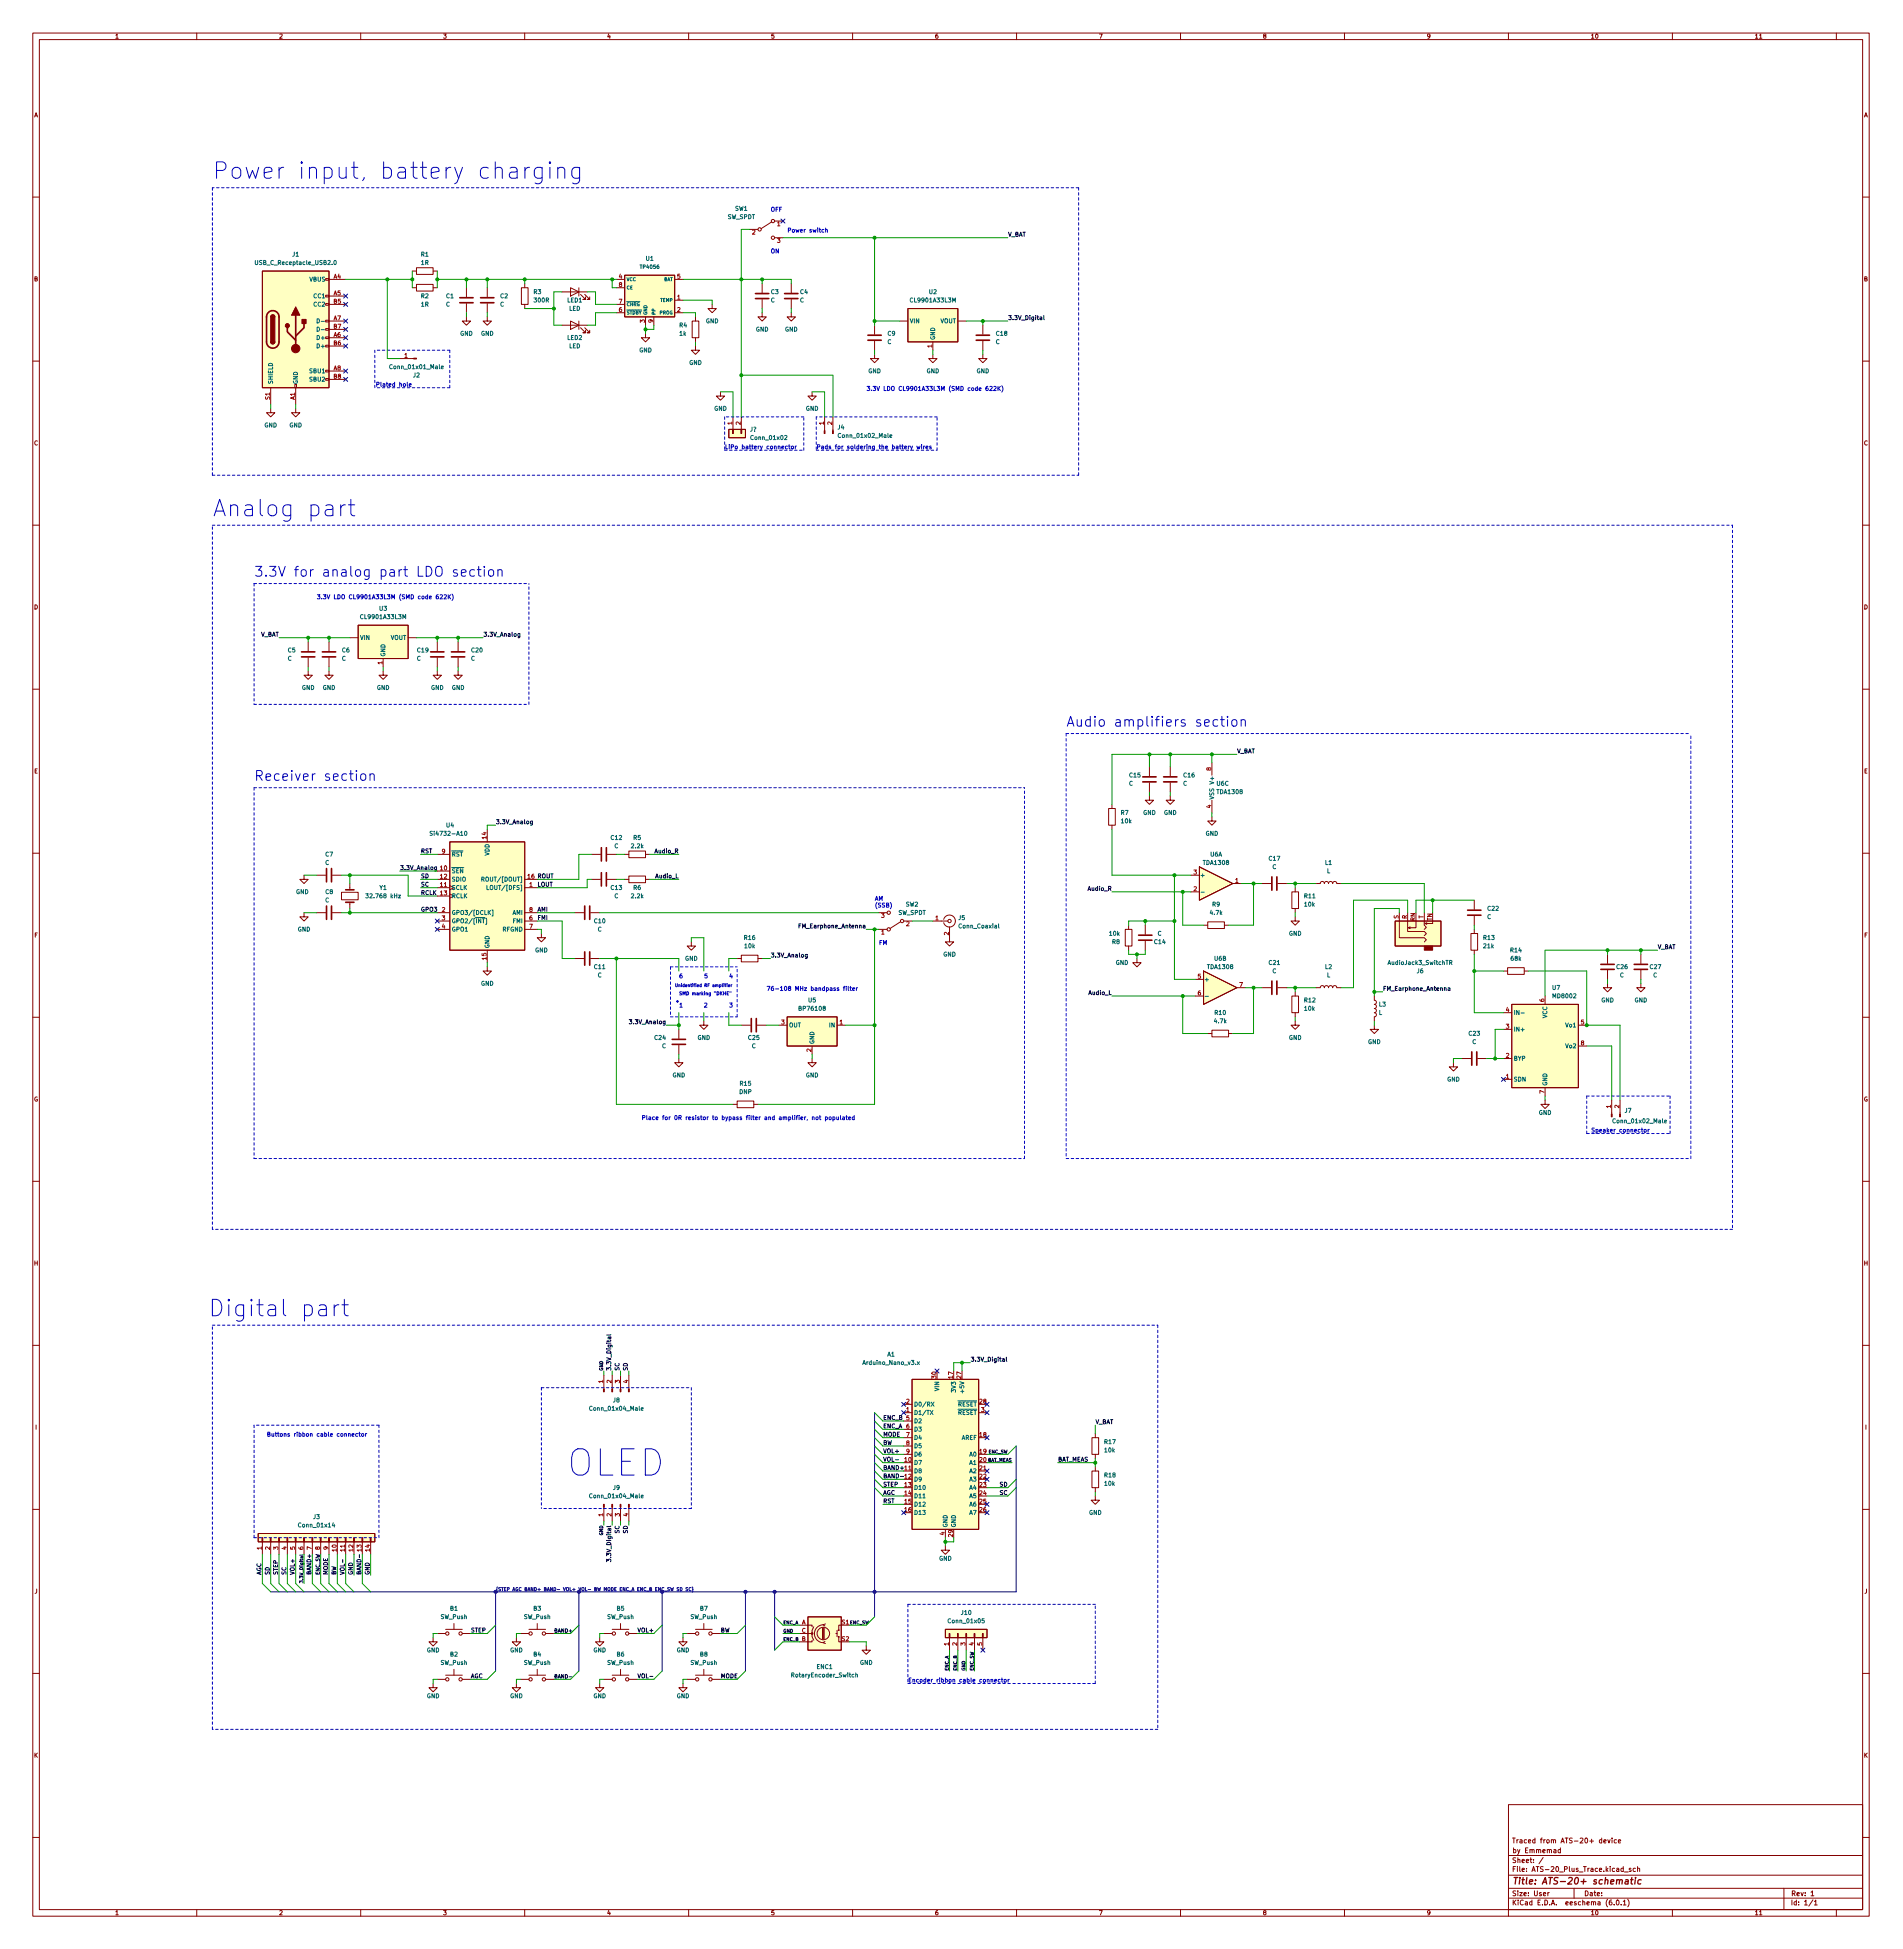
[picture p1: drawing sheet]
<svg xmlns="http://www.w3.org/2000/svg" width="580mm" height="594mm" viewBox="0 0 580 594" stroke-linecap="round" stroke-linejoin="round" font-family="sans-serif">
<defs><g id="words">
<text font-size="11.1" fill="#0000c2" x="172.7" y="450">OLED</text>
<g font-size="7" fill="#0000c2">
<text x="64.8" y="54.6">Power input, battery charging</text>
<text x="64.8" y="157.4">Analog part</text>
<text x="63.5" y="401.3">Digital part</text>
</g>
<g font-size="4.2" fill="#0000c2">
<text x="77.5" y="175.8">3.3V for analog part LDO section</text>
<text x="325.1" y="221.5">Audio amplifiers section</text>
<text x="77.5" y="238">Receiver section</text>
</g>
<text font-size="2.8" fill="#840000" x="461" y="574.4">Title: ATS-20+ schematic</text>
<g font-size="2.1" fill="#840000">
<text x="461" y="561.8">Traced from ATS-20+ device</text>
<text x="461" y="567.8">Sheet: /</text>
<text x="461" y="564.8">by Emmemad</text>
<text x="461" y="570.5">File: ATS-20_Plus_Trace.kicad_sch</text>
<text x="461" y="580.7">KiCad E.D.A. eeschema (6.0.1)</text>
<text x="461" y="577.9">Size: User</text>
<text x="483" y="577.9">Date:</text>
<text x="546" y="577.9">Rev: 1</text>
<text x="546" y="580.7">Id: 1/1</text>
</g>
<g font-size="1.8" fill="#840000">
<text x="35" y="11.7">1</text>
<text x="85" y="11.7">2</text>
<text x="135" y="11.7">3</text>
<text x="185" y="11.7">4</text>
<text x="235" y="11.7">5</text>
<text x="285" y="11.7">6</text>
<text x="335" y="11.7">7</text>
<text x="385" y="11.7">8</text>
<text x="435" y="11.7">9</text>
<text x="485" y="11.7">10</text>
<text x="535" y="11.7">11</text>
<text x="10.3" y="35.7">A</text>
<text x="568.4" y="35.7">A</text>
<text x="10.3" y="85.7">B</text>
<text x="568.4" y="85.7">B</text>
<text x="10.3" y="135.7">C</text>
<text x="568.4" y="135.7">C</text>
<text x="10.3" y="185.7">D</text>
<text x="568.4" y="185.7">D</text>
<text x="10.4" y="235.7">E</text>
<text x="568.4" y="235.7">E</text>
<text x="10.4" y="285.7">F</text>
<text x="568.5" y="285.7">F</text>
<text x="10.3" y="335.7">G</text>
<text x="568.3" y="335.7">G</text>
<text x="10.3" y="385.7">H</text>
<text x="568.4" y="385.7">H</text>
<text x="10.7" y="435.7">I</text>
<text x="568.8" y="435.7">I</text>
<text x="10.5" y="485.7">J</text>
<text x="568.5" y="485.7">J</text>
<text x="10.3" y="535.7">K</text>
<text x="568.4" y="535.7">K</text>
<text x="35" y="583.7">1</text>
<text x="85" y="583.7">2</text>
<text x="135" y="583.7">3</text>
<text x="185" y="583.7">4</text>
<text x="235" y="583.7">5</text>
<text x="285" y="583.7">6</text>
<text x="335" y="583.7">7</text>
<text x="385" y="583.7">8</text>
<text x="435" y="583.7">9</text>
<text x="485" y="583.7">10</text>
<text x="535" y="583.7">11</text>
</g>
<g font-size="1.8" fill="#006464">
<text x="224.1" y="64.2">SW1</text>
<text x="221.8" y="66.7">SW_SPDT</text>
<text x="78.4" y="80.7">USB_C_Receptacle_USB2.0</text>
<text x="89.2" y="78.2">J1</text>
<text x="128.4" y="78.2">R1</text>
<text x="128.4" y="80.7">1R</text>
<text x="197" y="79.4">U1</text>
<text x="94.4" y="85.8">VBUS</text>
<text x="162.7" y="89.6">R3</text>
<text x="235.1" y="89.6">C3</text>
<text x="244" y="89.6">C4</text>
<text x="283.3" y="89.6">U2</text>
<text x="95.8" y="90.9">CC1</text>
<text x="95.8" y="93.4">CC2</text>
<text x="128.4" y="90.9">R2</text>
<text x="128.4" y="93.4">1R</text>
<text x="136" y="93.4">C</text>
<text x="136.1" y="90.9">C1</text>
<text x="152.5" y="93.4">C</text>
<text x="152.6" y="90.9">C2</text>
<text x="163" y="92.1">300R</text>
<text x="173" y="92.1">LED1</text>
<text x="173.5" y="94.7">LED</text>
<text x="235" y="92.1">C</text>
<text x="243.9" y="92.1">C</text>
<text x="277.9" y="92.1">CL9901A33L3M</text>
<text x="207.2" y="99.8">R4</text>
<text x="215.2" y="98.5">GND</text>
<text x="230.4" y="101">GND</text>
<text x="239.3" y="101">GND</text>
<text x="277.4" y="98.5">VIN</text>
<text x="286.7" y="98.5">VOUT</text>
<text x="97" y="103.6">D+</text>
<text x="97" y="106.1">D+</text>
<text x="140.3" y="102.3">GND</text>
<text x="146.6" y="102.3">GND</text>
<text x="173" y="103.6">LED2</text>
<text x="173.5" y="106.1">LED</text>
<text x="194.9" y="107.4">GND</text>
<text x="207.2" y="102.3">1k</text>
<text x="270.6" y="104.8">C</text>
<text x="270.7" y="102.3">C9</text>
<text x="285.1" y="103.7" transform="rotate(-90 285.1 103.7)">GND</text>
<text x="303.6" y="104.8">C</text>
<text x="303.8" y="102.3">C18</text>
<text x="94.6" y="113.7">SBU1</text>
<text x="119.3" y="112.5">Conn_01x01_Male</text>
<text x="210.1" y="111.2">GND</text>
<text x="264.7" y="113.7">GND</text>
<text x="282.5" y="113.7">GND</text>
<text x="297.8" y="113.7">GND</text>
<text x="83.2" y="117.2" transform="rotate(-90 83.2 117.2)">SHIELD</text>
<text x="90.8" y="117.2" transform="rotate(-90 90.8 117.2)">GND</text>
<text x="94.6" y="116.3">SBU2</text>
<text x="126" y="115">J2</text>
<text x="217.7" y="125.2">GND</text>
<text x="245.7" y="125.2">GND</text>
<text x="80.6" y="130.2">GND</text>
<text x="88.2" y="130.2">GND</text>
<text x="228.7" y="131.5">J?</text>
<text x="255.5" y="130.9">J4</text>
<text x="229.2" y="134.1">Conn_01x02</text>
<text x="256.1" y="133.4">Conn_01x02_Male</text>
<text x="110.3" y="188.7">CL9901A33L3M</text>
<text x="115.7" y="186.1">U3</text>
<text x="109.7" y="195">VIN</text>
<text x="119" y="195">VOUT</text>
<text x="87.7" y="201.4">C</text>
<text x="87.8" y="198.8">C5</text>
<text x="104.2" y="201.4">C</text>
<text x="104.3" y="198.8">C6</text>
<text x="117.5" y="200.2" transform="rotate(-90 117.5 200.2)">GND</text>
<text x="127.1" y="201.4">C</text>
<text x="127.3" y="198.8">C19</text>
<text x="143.6" y="201.4">C</text>
<text x="143.8" y="198.8">C20</text>
<text x="92" y="210.3">GND</text>
<text x="98.4" y="210.3">GND</text>
<text x="114.9" y="210.3">GND</text>
<text x="131.4" y="210.3">GND</text>
<text x="137.7" y="210.3">GND</text>
<text x="344.2" y="239.5">C</text>
<text x="344.5" y="236.9">C15</text>
<text x="360.8" y="239.5">C</text>
<text x="361" y="236.9">C16</text>
<text x="370.2" y="238.6" transform="rotate(-90 370.2 238.6)">V+</text>
<text x="371.1" y="239.5">U6C</text>
<text x="370.2" y="243.8" transform="rotate(-90 370.2 243.8)">VSS</text>
<text x="371.2" y="242">TDA1308</text>
<text x="341.8" y="248.4">R7</text>
<text x="342" y="250.9">10k</text>
<text x="348.6" y="248.4">GND</text>
<text x="354.9" y="248.4">GND</text>
<text x="132" y="254.7">Si4732-A10</text>
<text x="136.1" y="252.2">U4</text>
<text x="186.3" y="256">C12</text>
<text x="193.2" y="256">R5</text>
<text x="367.6" y="254.7">GND</text>
<text x="99.1" y="263.6">C</text>
<text x="99.2" y="261.1">C7</text>
<text x="137.7" y="261.1">~{RST}</text>
<text x="149.2" y="260.9" transform="rotate(-90 149.2 260.9)">VDD</text>
<text x="187.3" y="258.5">C</text>
<text x="192.6" y="258.5">2.2k</text>
<text x="367.1" y="263.6">TDA1308</text>
<text x="369.1" y="261.1">U6A</text>
<text x="387" y="262.3">C17</text>
<text x="404.1" y="263.6">L1</text>
<text x="137.7" y="266.1">~{SEN}</text>
<text x="137.7" y="268.7">SDIO</text>
<text x="147.8" y="268.7">ROUT/[DOUT]</text>
<text x="365.9" y="267.4">+</text>
<text x="388" y="264.9">C</text>
<text x="404.6" y="266.1">L</text>
<text x="90.2" y="272.5">GND</text>
<text x="99.1" y="275">C</text>
<text x="99.2" y="272.5">C8</text>
<text x="112.3" y="273.8">32.768 kHz</text>
<text x="115.8" y="271.2">Y1</text>
<text x="137.7" y="271.2">SCLK</text>
<text x="137.7" y="273.8">RCLK</text>
<text x="149.5" y="271.2">LOUT/[DFS]</text>
<text x="186.3" y="271.2">C13</text>
<text x="187.3" y="273.8">C</text>
<text x="192.6" y="273.8">2.2k</text>
<text x="193.2" y="271.2">R6</text>
<text x="397.8" y="273.8">R11</text>
<text x="137.7" y="278.8">GPO3/[DCLK]</text>
<text x="137.7" y="281.4">GPO2/[~{INT}]</text>
<text x="156.3" y="278.8">AMI</text>
<text x="156.5" y="281.4">FMI</text>
<text x="181.3" y="281.4">C10</text>
<text x="273.9" y="278.8">SW_SPDT</text>
<text x="276.2" y="276.3">SW2</text>
<text x="292.3" y="280.4">J5</text>
<text x="369.1" y="278.8">4.7k</text>
<text x="369.7" y="276.3">R9</text>
<text x="397.8" y="276.3">10k</text>
<text x="453.5" y="280.1">C</text>
<text x="453.7" y="277.6">C22</text>
<text x="90.7" y="283.9">GND</text>
<text x="137.7" y="283.9">GPO1</text>
<text x="153.2" y="283.9">RFGND</text>
<text x="182.2" y="283.9">C</text>
<text x="227" y="286.5">R16</text>
<text x="292.6" y="282.9">Conn_Coaxial</text>
<text x="338.4" y="285.2">10k</text>
<text x="339.2" y="287.7">R8</text>
<text x="352.1" y="287.7">C14</text>
<text x="353" y="285.2">C</text>
<text x="393" y="285.2">GND</text>
<text x="452.4" y="286.5">R13</text>
<text x="149.2" y="289.1" transform="rotate(-90 149.2 289.1)">GND</text>
<text x="163.1" y="290.3">GND</text>
<text x="208.9" y="292.8">GND</text>
<text x="227.1" y="289">10k</text>
<text x="287.6" y="291.5">GND</text>
<text x="370.3" y="292.8">U6B</text>
<text x="452.4" y="289">21k</text>
<text x="460.7" y="290.3">R14</text>
<text x="460.8" y="292.8">68k</text>
<text x="181.3" y="295.3">C11</text>
<text x="182.2" y="297.9">C</text>
<text x="340.2" y="294.1">GND</text>
<text x="367.2" y="299.2">+</text>
<text x="368.3" y="295.3">TDA1308</text>
<text x="387" y="294.1">C21</text>
<text x="388" y="296.6">C</text>
<text x="404.1" y="295.3">L2</text>
<text x="404.6" y="297.9">L</text>
<text x="423.6" y="294.1">AudioJack3_SwitchTR</text>
<text x="432.1" y="296.6">J6</text>
<text x="493" y="295.3">C26</text>
<text x="493.9" y="297.9">C</text>
<text x="503.2" y="295.3">C27</text>
<text x="504.1" y="297.9">C</text>
<text x="146.6" y="300.4">GND</text>
<text x="246.5" y="305.5">U5</text>
<text x="397.8" y="305.5">R12</text>
<text x="473.4" y="301.7">U7</text>
<text x="473.7" y="304.2">MD8002</text>
<text x="488.3" y="305.5">GND</text>
<text x="498.4" y="305.5">GND</text>
<text x="244" y="308">BP76108</text>
<text x="370.4" y="311.9">4.7k</text>
<text x="370.5" y="309.3">R10</text>
<text x="397.8" y="308">10k</text>
<text x="420.4" y="309.3">L</text>
<text x="420.5" y="306.8">L3</text>
<text x="461.5" y="309.3">IN-</text>
<text x="471.8" y="310.4" transform="rotate(-90 471.8 310.4)">VCC</text>
<text x="199.7" y="316.9">C24</text>
<text x="212.7" y="316.9">GND</text>
<text x="228.2" y="316.9">C25</text>
<text x="240.5" y="313.1">OUT</text>
<text x="253" y="313.1">IN</text>
<text x="393" y="316.9">GND</text>
<text x="448" y="315.7">C23</text>
<text x="461.5" y="314.4">IN+</text>
<text x="477.6" y="313.1">Vo1</text>
<text x="201.8" y="319.5">C</text>
<text x="229.2" y="319.5">C</text>
<text x="248.3" y="318.3" transform="rotate(-90 248.3 318.3)">GND</text>
<text x="417.1" y="318.2">GND</text>
<text x="448.9" y="318.2">C</text>
<text x="461.5" y="323.3">BYP</text>
<text x="477.6" y="319.5">Vo2</text>
<text x="205" y="328.4">GND</text>
<text x="245.7" y="328.4">GND</text>
<text x="441.3" y="329.6">GND</text>
<text x="461.5" y="329.6">SDN</text>
<text x="225.5" y="333.4">DNP</text>
<text x="225.7" y="330.9">R15</text>
<text x="471.8" y="331" transform="rotate(-90 471.8 331)">GND</text>
<text x="469.2" y="339.8">GND</text>
<text x="495.5" y="339.2">J7</text>
<text x="492.3" y="342.3">Conn_01x02_Male</text>
<text x="270.6" y="413.5">A1</text>
<text x="263.5" y="416">Arduino_Nano_v3.x</text>
<text x="286.4" y="423.9" transform="rotate(-90 286.4 423.9)">VIN</text>
<text x="291.5" y="424.1" transform="rotate(-90 291.5 424.1)">3V3</text>
<text x="294" y="424.1" transform="rotate(-90 294 424.1)">+5V</text>
<text x="180.3" y="430">Conn_01x04_Male</text>
<text x="187" y="427.4">J8</text>
<text x="278.6" y="431.2">D1/TX</text>
<text x="278.6" y="428.7">D0/RX</text>
<text x="290.7" y="428.7">~{RESET}</text>
<text x="290.7" y="431.2">~{RESET}</text>
<text x="278.6" y="433.8">D2</text>
<text x="278.6" y="436.3">D3</text>
<text x="278.6" y="438.9">D4</text>
<text x="278.6" y="441.4">D5</text>
<text x="278.6" y="443.9">D6</text>
<text x="293.1" y="438.9">AREF</text>
<text x="295.7" y="443.9">A0</text>
<text x="336.9" y="440.1">R17</text>
<text x="336.9" y="442.7">10k</text>
<text x="278.6" y="446.5">D7</text>
<text x="278.6" y="449">D8</text>
<text x="295.7" y="446.5">A1</text>
<text x="295.7" y="449">A2</text>
<text x="187" y="454.1">J9</text>
<text x="278.6" y="451.6">D9</text>
<text x="278.6" y="454.1">D10</text>
<text x="295.7" y="451.6">A3</text>
<text x="295.7" y="454.1">A4</text>
<text x="336.9" y="450.3">R18</text>
<text x="336.9" y="452.8">10k</text>
<text x="180.3" y="456.6">Conn_01x04_Male</text>
<text x="278.6" y="456.6">D11</text>
<text x="278.6" y="459.2">D12</text>
<text x="278.6" y="461.7">D13</text>
<text x="295.7" y="456.6">A5</text>
<text x="295.7" y="459.2">A6</text>
<text x="295.7" y="461.7">A7</text>
<text x="332" y="461.7">GND</text>
<text x="91.3" y="465.5">Conn_01x14</text>
<text x="95.5" y="463">J3</text>
<text x="288.9" y="465.7" transform="rotate(-90 288.9 465.7)">GND</text>
<text x="291.5" y="465.7" transform="rotate(-90 291.5 465.7)">GND</text>
<text x="286.3" y="475.7">GND</text>
<text x="137.3" y="490.9">B1</text>
<text x="162.7" y="490.9">B3</text>
<text x="188.1" y="490.9">B5</text>
<text x="213.5" y="490.9">B7</text>
<text x="134.4" y="493.5">SW_Push</text>
<text x="159.8" y="493.5">SW_Push</text>
<text x="185.2" y="493.5">SW_Push</text>
<text x="210.6" y="493.5">SW_Push</text>
<text x="289.4" y="494.7">Conn_01x05</text>
<text x="293.2" y="492.2">J10</text>
<text x="130.1" y="503.6">GND</text>
<text x="155.5" y="503.6">GND</text>
<text x="180.9" y="503.6">GND</text>
<text x="206.3" y="503.6">GND</text>
<text x="134.4" y="507.4">SW_Push</text>
<text x="137.3" y="504.9">B2</text>
<text x="159.8" y="507.4">SW_Push</text>
<text x="162.7" y="504.9">B4</text>
<text x="185.2" y="507.4">SW_Push</text>
<text x="188.1" y="504.9">B6</text>
<text x="210.6" y="507.4">SW_Push</text>
<text x="213.5" y="504.9">B8</text>
<text x="249.1" y="508.7">ENC1</text>
<text x="262.2" y="507.4">GND</text>
<text x="241.8" y="511.2">RotaryEncoder_Switch</text>
<text x="130.1" y="517.6">GND</text>
<text x="155.5" y="517.6">GND</text>
<text x="180.9" y="517.6">GND</text>
<text x="206.3" y="517.6">GND</text>
</g>
<g font-size="1.8" fill="#0000c2">
<text x="234.9" y="64.5">OFF</text>
<text x="240" y="70.8">Power switch</text>
<text x="234.9" y="77.2">ON</text>
<text x="116.3" y="117.8">Plated hole</text>
<text x="264.2" y="119.1">3.3V LDO CL9901A33L3M (SMD code 622K)</text>
<text x="221" y="136.9">LiPo battery connector</text>
<text x="248.9" y="136.9">Pads for soldering the battery wires</text>
<text x="96.5" y="182.6">3.3V LDO CL9901A33L3M (SMD code 622K)</text>
<text x="266.7" y="274.5">AM</text>
<text x="266.7" y="276.6">(SSB)</text>
<text x="268" y="288">FM</text>
<text x="207" y="298.2">6</text>
<text x="214.6" y="298.2">5</text>
<text x="222.2" y="298.2">4</text>
<text x="205.7" y="305.8">þÿ &quot;</text>
<text x="233.7" y="302">76-108 MHz bandpass filter</text>
<text x="207" y="307.1">1</text>
<text x="214.9" y="307.1">2</text>
<text x="222.2" y="307.1">3</text>
<text x="195.6" y="341.4">Place for 0R resistor to bypass filter and amplifier, not populated</text>
<text x="485.1" y="345.2">Speaker connector</text>
<text x="81.3" y="437.9">Buttons ribbon cable connector</text>
<text x="276.9" y="512.8">Encoder ribbon cable connector</text>
</g>
<g font-size="1.8" fill="#a90000">
<text x="229.4" y="71.4">2</text>
<text x="237" y="68.9">1</text>
<text x="237" y="74">3</text>
<text x="101.7" y="84.9">A4</text>
<text x="101.7" y="90">A5</text>
<text x="188.7" y="84.9">4</text>
<text x="188.7" y="87.4">8</text>
<text x="206.5" y="84.9">5</text>
<text x="101.7" y="92.5">B5</text>
<text x="188.7" y="95.1">6</text>
<text x="188.7" y="92.5">7</text>
<text x="206.5" y="91.3">1</text>
<text x="206.5" y="95.1">2</text>
<text x="101.7" y="97.6">A7</text>
<text x="101.7" y="100.1">B7</text>
<text x="196.6" y="98.4" transform="rotate(-90 196.6 98.4)">3</text>
<text x="199.1" y="98.4" transform="rotate(-90 199.1 98.4)">9</text>
<text x="101.7" y="102.7">A6</text>
<text x="101.7" y="105.2">B6</text>
<text x="284.2" y="106" transform="rotate(-90 284.2 106)">1</text>
<text x="101.7" y="112.8">A8</text>
<text x="123.3" y="109">1</text>
<text x="101.7" y="115.4">B8</text>
<text x="82.3" y="121.8" transform="rotate(-90 82.3 121.8)">S1</text>
<text x="89.9" y="121.9" transform="rotate(-90 89.9 121.9)">A1</text>
<text x="223.3" y="129.5" transform="rotate(-90 223.3 129.5)">1</text>
<text x="225.8" y="129.5" transform="rotate(-90 225.8 129.5)">2</text>
<text x="251.2" y="129.5" transform="rotate(-90 251.2 129.5)">1</text>
<text x="253.7" y="129.5" transform="rotate(-90 253.7 129.5)">2</text>
<text x="116.6" y="202.5" transform="rotate(-90 116.6 202.5)">1</text>
<text x="369.3" y="234.9" transform="rotate(-90 369.3 234.9)">8</text>
<text x="369.3" y="246.3" transform="rotate(-90 369.3 246.3)">4</text>
<text x="148.3" y="255.7" transform="rotate(-90 148.3 255.7)">14</text>
<text x="134.8" y="260.2">9</text>
<text x="134.3" y="265.2">10</text>
<text x="134.3" y="267.8">12</text>
<text x="364" y="266.5">3</text>
<text x="376.7" y="269.1">1</text>
<text x="134.3" y="270.3">11</text>
<text x="134.3" y="272.9">13</text>
<text x="161.4" y="270.3">1</text>
<text x="364" y="271.6">2</text>
<text x="134.8" y="277.9">2</text>
<text x="134.8" y="280.5">3</text>
<text x="161.4" y="280.5">6</text>
<text x="161.4" y="277.9">8</text>
<text x="268.7" y="279.7">3</text>
<text x="285.3" y="280.5">1</text>
<text x="426.5" y="280.1" transform="rotate(-90 426.5 280.1)">S</text>
<text x="429" y="280.1" transform="rotate(-90 429 280.1)">R</text>
<text x="431.5" y="280.8" transform="rotate(-90 431.5 280.8)">RN</text>
<text x="434.1" y="280" transform="rotate(-90 434.1 280)">T</text>
<text x="436.6" y="280.7" transform="rotate(-90 436.6 280.7)">TN</text>
<text x="134.8" y="283">4</text>
<text x="161.4" y="283">7</text>
<text x="268.7" y="284.8">1</text>
<text x="276.4" y="282.3">2</text>
<text x="289.3" y="285" transform="rotate(-90 289.3 285)">2</text>
<text x="148.3" y="292.5" transform="rotate(-90 148.3 292.5)">15</text>
<text x="365.3" y="298.3">5</text>
<text x="365.3" y="303.3">6</text>
<text x="378" y="300.8">7</text>
<text x="470.9" y="305.4" transform="rotate(-90 470.9 305.4)">6</text>
<text x="459.2" y="308.4">4</text>
<text x="238.3" y="312.2">3</text>
<text x="256" y="312.2">1</text>
<text x="459.2" y="313.5">3</text>
<text x="482.1" y="312.2">5</text>
<text x="247.4" y="320.6" transform="rotate(-90 247.4 320.6)">2</text>
<text x="459.2" y="322.4">2</text>
<text x="482.1" y="318.6">8</text>
<text x="459.2" y="328.7">1</text>
<text x="470.9" y="333.3" transform="rotate(-90 470.9 333.3)">7</text>
<text x="491.2" y="337.8" transform="rotate(-90 491.2 337.8)">1</text>
<text x="493.8" y="337.8" transform="rotate(-90 493.8 337.8)">2</text>
<text x="183.9" y="421.6" transform="rotate(-90 183.9 421.6)">1</text>
<text x="186.4" y="421.6" transform="rotate(-90 186.4 421.6)">2</text>
<text x="189" y="421.6" transform="rotate(-90 189 421.6)">3</text>
<text x="191.5" y="421.6" transform="rotate(-90 191.5 421.6)">4</text>
<text x="285.5" y="420.2" transform="rotate(-90 285.5 420.2)">30</text>
<text x="290.6" y="420.2" transform="rotate(-90 290.6 420.2)">17</text>
<text x="293.1" y="420.2" transform="rotate(-90 293.1 420.2)">27</text>
<text x="276.4" y="430.3">1</text>
<text x="276.4" y="427.8">2</text>
<text x="298.7" y="427.8">28</text>
<text x="299.2" y="430.3">3</text>
<text x="276.4" y="438">7</text>
<text x="298.7" y="438">18</text>
<text x="276.4" y="440.5">8</text>
<text x="276.4" y="443">9</text>
<text x="298.7" y="443">19</text>
<text x="275.9" y="445.6">10</text>
<text x="298.7" y="445.6">20</text>
<text x="298.7" y="448.1">21</text>
<text x="275.9" y="453.2">13</text>
<text x="275.9" y="455.7">14</text>
<text x="298.7" y="450.7">22</text>
<text x="298.7" y="453.2">23</text>
<text x="298.7" y="455.7">24</text>
<text x="275.9" y="458.3">15</text>
<text x="275.9" y="460.8">16</text>
<text x="298.7" y="458.3">25</text>
<text x="298.7" y="460.8">26</text>
<text x="183.9" y="462.2" transform="rotate(-90 183.9 462.2)">1</text>
<text x="186.4" y="462.2" transform="rotate(-90 186.4 462.2)">2</text>
<text x="189" y="462.2" transform="rotate(-90 189 462.2)">3</text>
<text x="191.5" y="462.2" transform="rotate(-90 191.5 462.2)">4</text>
<text x="288" y="467.9" transform="rotate(-90 288 467.9)">4</text>
<text x="79.8" y="472.4" transform="rotate(-90 79.8 472.4)">1</text>
<text x="82.3" y="472.4" transform="rotate(-90 82.3 472.4)">2</text>
<text x="84.8" y="472.4" transform="rotate(-90 84.8 472.4)">3</text>
<text x="87.4" y="472.4" transform="rotate(-90 87.4 472.4)">4</text>
<text x="89.9" y="472.4" transform="rotate(-90 89.9 472.4)">5</text>
<text x="92.5" y="472.4" transform="rotate(-90 92.5 472.4)">6</text>
<text x="95" y="472.4" transform="rotate(-90 95 472.4)">7</text>
<text x="97.5" y="472.4" transform="rotate(-90 97.5 472.4)">8</text>
<text x="100.1" y="472.4" transform="rotate(-90 100.1 472.4)">9</text>
<text x="102.6" y="472.9" transform="rotate(-90 102.6 472.9)">10</text>
<text x="105.2" y="472.9" transform="rotate(-90 105.2 472.9)">11</text>
<text x="107.7" y="472.9" transform="rotate(-90 107.7 472.9)">12</text>
<text x="110.2" y="472.9" transform="rotate(-90 110.2 472.9)">13</text>
<text x="112.8" y="472.9" transform="rotate(-90 112.8 472.9)">14</text>
<text x="290.6" y="468.4" transform="rotate(-90 290.6 468.4)">29</text>
<text x="244.5" y="495.1">A</text>
<text x="244.5" y="497.7">C</text>
<text x="256.7" y="495.1">S1</text>
<text x="244.5" y="500.2">B</text>
<text x="256.7" y="500.2">S2</text>
<text x="289.3" y="501.6" transform="rotate(-90 289.3 501.6)">1</text>
<text x="291.8" y="501.6" transform="rotate(-90 291.8 501.6)">2</text>
<text x="294.4" y="501.6" transform="rotate(-90 294.4 501.6)">3</text>
<text x="296.9" y="501.6" transform="rotate(-90 296.9 501.6)">4</text>
<text x="299.5" y="501.6" transform="rotate(-90 299.5 501.6)">5</text>
</g>
<g font-size="1.8" fill="#0f0f0f">
<text x="307.3" y="72.1">V_BAT</text>
<text x="307.3" y="97.5">3.3V_Digital</text>
<text x="79.3" y="194">V_BAT</text>
<text x="147.3" y="194">3.3V_Analog</text>
<text x="377.2" y="229.6">V_BAT</text>
<text x="151.1" y="251.2">3.3V_Analog</text>
<text x="128.3" y="260.1">RST</text>
<text x="199.7" y="260.1">Audio_R</text>
<text x="121.9" y="265.2">3.3V_Analog</text>
<text x="128.3" y="267.7">SD</text>
<text x="160.9" y="267.8">16 ROUT</text>
<text x="199.9" y="267.7">Audio_L</text>
<text x="128.3" y="270.2">SC</text>
<text x="128.3" y="272.8">RCLK</text>
<text x="163.8" y="270.2">LOUT</text>
<text x="331.8" y="271.5">Audio_R</text>
<text x="128.3" y="277.9">GPO3</text>
<text x="163.8" y="280.4">FMI</text>
<text x="163.8" y="277.9">AMI</text>
<text x="244.4" y="282.9">FM_Earphone_Antenna</text>
<text x="234.9" y="291.8">3.3V_Analog</text>
<text x="505.5" y="289.3">V_BAT</text>
<text x="332" y="303.3">Audio_L</text>
<text x="421.6" y="302">FM_Earphone_Antenna</text>
<text x="192.6" y="312.1">3.3V_Analog</text>
<text x="186.3" y="417.9" transform="rotate(-90 186.3 417.9)">3.3V_Digital</text>
<text x="188.9" y="417.9" transform="rotate(-90 188.9 417.9)">SC</text>
<text x="191.4" y="417.9" transform="rotate(-90 191.4 417.9)">SD</text>
<text x="295.9" y="415">3.3V_Digital</text>
<text x="269.2" y="432.8">ENC_B 5</text>
<text x="269.2" y="437.9">MODE</text>
<text x="269.2" y="435.3">ENC_A 6</text>
<text x="334" y="434.1">V_BAT</text>
<text x="269.2" y="440.4">BW</text>
<text x="269.2" y="443">VOL+</text>
<text x="269.2" y="448">BAND+ 11</text>
<text x="269.2" y="445.5">VOL-</text>
<text x="322.6" y="445.5">BAT_MEAS</text>
<text x="269.2" y="450.6">BAND- 12</text>
<text x="269.2" y="455.7">AGC</text>
<text x="269.2" y="453.1">STEP</text>
<text x="304.9" y="453.1">SD</text>
<text x="304.9" y="455.7">SC</text>
<text x="269.2" y="458.2">RST</text>
<text x="188.9" y="467.4" transform="rotate(-90 188.9 467.4)">SC</text>
<text x="191.4" y="467.4" transform="rotate(-90 191.4 467.4)">SD</text>
<text x="186.3" y="474.9" transform="rotate(-90 186.3 474.9)">3.3V_Digital</text>
<text x="79.7" y="480.1" transform="rotate(-90 79.7 480.1)">AGC</text>
<text x="82.2" y="480.1" transform="rotate(-90 82.2 480.1)">SD</text>
<text x="84.7" y="480.1" transform="rotate(-90 84.7 480.1)">STEP</text>
<text x="87.3" y="480.1" transform="rotate(-90 87.3 480.1)">SC</text>
<text x="89.8" y="480.1" transform="rotate(-90 89.8 480.1)">VOL+</text>
<text x="94.9" y="480.1" transform="rotate(-90 94.9 480.1)">BAND+</text>
<text x="100" y="480.1" transform="rotate(-90 100 480.1)">MODE</text>
<text x="102.5" y="480.1" transform="rotate(-90 102.5 480.1)">BW</text>
<text x="105.1" y="480.1" transform="rotate(-90 105.1 480.1)">VOL-</text>
<text x="107.6" y="480.1" transform="rotate(-90 107.6 480.1)">GND</text>
<text x="110.1" y="480.1" transform="rotate(-90 110.1 480.1)">BAND-</text>
<text x="112.7" y="480.1" transform="rotate(-90 112.7 480.1)">GND</text>
<text x="143.5" y="497.6">STEP</text>
<text x="194.3" y="497.6">VOL+</text>
<text x="219.7" y="497.6">BW</text>
<text x="143.5" y="511.5">AGC</text>
<text x="194.3" y="511.5">VOL-</text>
<text x="219.7" y="511.5">MODE</text>
</g>
<text font-size="1.5" fill="#006464" x="195.4" y="81.9">TP4056</text>
<g font-size="1.5" fill="#0f0f0f">
<text x="97.5" y="480.1" transform="rotate(-90 97.5 480.1)">ENC_SW</text>
<text x="168.9" y="497.6">BAND+</text>
<text x="168.9" y="511.6">BAND-</text>
</g>
<g font-size="1.4" fill="#006464">
<text x="191" y="85.7">VCC</text>
<text x="191" y="88.2">CE</text>
<text x="202.4" y="85.7">BAT</text>
<text x="191" y="95.8">~{STDBY}</text>
<text x="191" y="93.3">~{CHRG}</text>
<text x="201.1" y="95.8">PROG</text>
<text x="201.4" y="92">TEMP</text>
<text x="197.4" y="96.1" transform="rotate(-90 197.4 96.1)">GND</text>
<text x="199.9" y="96.1" transform="rotate(-90 199.9 96.1)">PP</text>
</g>
<text font-size="1.4" fill="#0000c2" x="207" y="303.3">SMD marking &quot;DKHE&quot;</text>
<g font-size="1.4" fill="#0f0f0f">
<text x="183.9" y="417.9" transform="rotate(-90 183.9 417.9)">GND</text>
<text x="301.4" y="443">ENC_SW</text>
<text x="300.9" y="445.6">BAT_MEAS</text>
<text x="183.9" y="468" transform="rotate(-90 183.9 468)">GND</text>
<text x="92.4" y="482.7" transform="rotate(-90 92.4 482.7)">3.3V_Digital</text>
<text x="238.8" y="495.1">ENC_A</text>
<text x="238.8" y="497.6">GND</text>
<text x="259.1" y="495.1">ENC_SW</text>
<text x="238.8" y="500.2">ENC_B</text>
<text x="289.3" y="509.3" transform="rotate(-90 289.3 509.3)">ENC_A</text>
<text x="291.8" y="509.3" transform="rotate(-90 291.8 509.3)">ENC_B</text>
<text x="294.4" y="509.3" transform="rotate(-90 294.4 509.3)">GND</text>
<text x="296.9" y="509.3" transform="rotate(-90 296.9 509.3)">ENC_SW</text>
</g>
<text font-size="1.4" fill="#000084" x="151.1" y="484.9">{STEP AGC BAND+ BAND- VOL+ VOL- BW MODE ENC_A ENC_B ENC_SW SD SC}</text>
<text font-size="1.3" fill="#0000c2" x="205.7" y="300.8">Unidentified RF amplifier</text>
</g></defs>
<g fill="none" stroke="#840000" stroke-width=".3">
<path d="M10 10.1h560v574h-560zM12 12.1h556v570h-556zM60 10.1v2M110 10.1v2M160 10.1v2M210 10.1v2M260 10.1v2M310 10.1v2M360 10.1v2M410 10.1v2M460 10.1v2M510 10.1v2"/>
<path d="M536.6 11.7h.7M560 10.1v2M10 60.1h2M228.6 69.9h2.5M235.3 67.6l-3.1 2.1M236.2 67.4h2.6M236.2 72.5h2.6M568 60.1h2M80 82.6h20.3v35.6h-20.3zM82.5 96.6l.2-.5 .5-.1 .4 .1 .2 .5M99.3 97.6h1v.5h-1zM99.3 92.5h1v.5h-1z"/>
<path d="M99.3 90h1v.5h-1zM99.3 84.9h1v.5h-1zM100.3 97.9h5.1M100.3 85.2h5.1M100.3 90.2h5.1M100.3 92.8h5.1M125.7 87.7h1.3M125.7 82.6h1.3M127 86.7h5.1v2h-5.1zM127 81.6h5.1v2h-5.1zM132.1 87.7h1.2M132.1 82.6h1.2"/>
<path d="M142.2 96.6v1.3h1.3l-1.3 1.2-1.2-1.2h1.2M142.2 87.7v2.8M142.2 92.5v2.8M148.6 96.6v1.3h1.3l-1.3 1.2-1.3-1.2h1.3M148.6 87.7v2.8M148.6 92.5v2.8M159 87.7h2v5.1h-2zM160 86.4v1.3M160 92.8v1.3M171.4 99.1h7.7M171.4 89h7.7M174 97.9l2.5 1.2-2.5 1.3z"/>
<path d="M174 87.7l2.5 1.3-2.5 1.2zM176.5 87.7v2.5M176.5 97.9v2.5M177 99.9l1.6 1.5h-.8h.8v-.7M177 89.7l1.6 1.6h-.8h.8v-.8M178.3 99.9l1.5 1.5h-.7h.7v-.7M178.3 89.7l1.5 1.6h-.7h.7v-.8M188 87.7h2.5M188 85.2h2.5M188 92.8h2.5M188 95.3h2.5M190.5 83.9h15.2v12.7h-15.2z"/>
<path d="M196.8 96.6v2.5M199.4 96.6v2.5M205.7 85.2h2.6M205.7 91.5h2.6M205.7 95.3h2.6M211.1 97.9h2v5h-2zM212.1 96.6v1.3M217.2 92.8v1.3h1.2l-1.2 1.2-1.3-1.2h1.3M232.4 95.3v1.3h1.3l-1.3 1.3-1.3-1.3h1.3M232.4 86.4v2.8M232.4 91.3v2.8M241.3 95.3v1.3h1.3l-1.3 1.3-1.3-1.3h1.3"/>
<path d="M241.3 86.4v2.8M241.3 91.3v2.8M266.7 99.1v2.8M274.3 97.9h2.6M276.9 94.1h15.2v10.1h-15.2zM292.1 97.9h2.5M299.7 99.1v2.8M10 110.1h2M82.5 104.2l.2 .5 .5 .1 .4-.1 .2-.5M82.5 118.2v5.1M89.9 117.2h.5v1h-.5zM90.2 118.2v5.1"/>
<path d="M99.3 115.4h1v.5h-1zM99.3 112.8h1v.6h-1zM99.3 105.2h1v.5h-1zM99.3 102.7h1v.5h-1zM99.3 100.1h1v.6h-1zM100.3 102.9h5.1M100.3 113.1h5.1M100.3 105.5h5.1M100.3 100.4h5.1M100.3 115.6h5.1M121.9 109.3h4.2M196.8 101.7v1.2h1.3l-1.3 1.3-1.2-1.3h1.2"/>
<path d="M212.1 105.5v1.3h1.3l-1.3 1.2-1.3-1.2h1.3M212.1 102.9v1.3M219.7 119.5v1.2h1.3l-1.3 1.3-1.3-1.3h1.3M247.6 119.5v1.2h1.3l-1.3 1.3-1.2-1.3h1.2M266.7 108v1.3h1.3l-1.3 1.3-1.3-1.3h1.3M266.7 104v2.8M284.5 108v1.3h1.2l-1.2 1.3-1.3-1.3h1.3M284.5 104.2v2.6M299.7 108v1.3h1.3l-1.3 1.3-1.3-1.3h1.3M299.7 104v2.8M568 110.1h2M82.5 124.5v1.3h1.3l-1.3 1.3-1.2-1.3h1.2"/>
<path d="M90.2 124.5v1.3h1.2l-1.2 1.3-1.3-1.3h1.3M222.2 130.9h5.1v2.5h-5.1zM223.4 130.9h.2v1.3h-.2zM223.5 127.1v3.8M225.9 130.9h.3v1.3h-.3zM226.1 127.1v3.8M251.5 127.1v4.2M254 127.1v4.2M10 160.1h2M568 160.1h2M94 195.7v2.7M100.3 195.7v2.7"/>
<path d="M106.7 194.4h2.5M109.2 190.6h15.3v10.1h-15.3zM124.5 194.4h2.5M133.3 195.7v2.7M139.7 195.7v2.7M10 210.1h2M94 204.5v1.3h1.2l-1.2 1.3-1.3-1.3h1.3M94 200.5v2.8M100.3 204.5v1.3h1.3l-1.3 1.3-1.2-1.3h1.2M100.3 200.5v2.8M116.8 204.5v1.3h1.3l-1.3 1.3-1.2-1.3h1.2M116.8 200.7v2.6"/>
<path d="M133.3 204.5v1.3h1.3l-1.3 1.3-1.2-1.3h1.2M133.3 200.5v2.8M139.7 204.5v1.3h1.3l-1.3 1.3-1.3-1.3h1.3M139.7 200.5v2.8M568 210.1h2M350.5 233.8v2.7M350.5 238.6v2.8M356.9 233.8v2.7M356.9 238.6v2.8M369.6 232.5v3.8M137.2 256.6h22.8v33h-22.8zM148.6 252.8v3.8"/>
<path d="M191.8 259.4h5v2h-5zM338.1 246.5h2v5h-2zM339.1 245.2v1.3M339.1 251.5v1.3M350.5 242.6v1.3h1.3l-1.3 1.3-1.3-1.3h1.3M356.9 242.6v1.3h1.2l-1.2 1.3-1.3-1.3h1.3M369.6 249v1.3h1.2l-1.2 1.2-1.3-1.2h1.3M369.6 243.9v3.8M10 260.1h2M92.7 266.8v1.2h1.3l-1.3 1.3-1.3-1.3h1.3M92.7 278.2v1.3h1.3l-1.3 1.2-1.3-1.2h1.3M96.5 278.2h2.8"/>
<path d="M96.5 266.8h2.8M101.3 278.2h2.8M101.3 266.8h2.8M104.1 272h5.1v2.3h-5.1zM106.7 269.3v1.9M106.7 275v1.9M133.3 260.4h3.9M133.3 270.6h3.9M133.3 265.5h3.9M133.3 268h3.9M133.3 273.1h3.9M133.3 278.2h3.9"/>
<path d="M137.2 272.5l1.2 .6-1.2 .7M160 270.6h3.8M160 268h3.8M160 278.2h3.8M175.3 278.2h2.8M180.1 278.2h2.8M180.3 260.4h2.8M180.3 268h2.8M185.2 260.4h2.8M185.2 268h2.8M190.5 260.4h1.3M190.5 268h1.3"/>
<path d="M191.8 267h5v2.1h-5zM196.8 260.4h1.3M196.8 268h1.3M268 278.2h2.5M363.2 266.8h2.6M363.2 271.9h2.6M365.8 264.2l10.1 5.1-10.1 5.1zM375.9 269.3h2.6M384.8 269.3h2.8M389.6 269.3h2.8M394 271.9h2v5h-2zM395 279.5v1.2h1.2l-1.2 1.3-1.3-1.3h1.3"/>
<path d="M395 270.6v1.3M395 276.9v1.3M401.3 269.3h1.3l.2-.4 .4-.2 .5 .2 .2 .4 .1-.4 .5-.2 .4 .2 .2 .4 .2-.4 .5-.2 .4 .2 .2 .4 .2-.4 .4-.2 .5 .2 .2 .4h1.2M426.7 278.2v7.6h7.6l.7 .7-.7 .6M429.3 278.2v5.7h5l.7 .7-.7 .6M434.3 278.2v3.8l.7 .6-.7 .7M449.6 274.4v2.8M449.6 279.2v2.8M568 260.1h2M133.3 280.7h3.9M133.3 283.3h3.9M148.6 294.7v1.3h1.3l-1.3 1.3-1.3-1.3h1.3"/>
<path d="M148.6 289.6v3.8M160 280.7h3.8M160 283.3h3.8M165.1 284.6v1.2h1.3l-1.3 1.3-1.3-1.3h1.3M175.3 292.2h2.8M180.1 292.2h2.8M210.8 287.1v1.3h1.3l-1.3 1.2-1.3-1.2h1.3M224.8 292.2h1.3M226.1 291.2h5v2h-5zM231.1 292.2h1.3M268 283.3h2.5M274.6 281l-3.2 2"/>
<path d="M275.6 280.7h2.5M284.5 280.7h4.6M287.8 280.2a1.81 1.81 0 0 1 2.8-.9 1.81 1.81 0 0 1 0 2.9 1.81 1.81 0 0 1-2.8-.9M289.6 282.5v4.6h1.2l-1.2 1.3-1.3-1.3h1.3M343.2 283.3h2v5.1h-2zM344.2 282v1.3M344.2 288.4v1.2M346.7 292.2v1.2h1.3l-1.3 1.3-1.3-1.3h1.3M349.2 282v2.8M349.2 286.8v2.8M364.5 298.5h2.5M367 296l10.2 5.1-10.2 5z"/>
<path d="M367 282h1.3M368.3 281h5.1v2h-5.1zM373.4 282h1.2M425.4 280.7h14v7.7h-14zM430 282.5l-.5 .3M431.8 280.7v2.1h-2.3l.5 .2M435.1 281.3l-.5 .2M436.9 280.7v.8h-2.3l.5 .3M448.6 284.6h2v5h-2zM449.6 283.3v1.3M449.6 289.6v1.3M458.5 296h1.2"/>
<path d="M459.7 295h5.1v2h-5.1zM464.8 296h1.3M490.2 299.8v1.3h-1.3l1.3 1.2 1.3-1.2h-1.3M490.2 290.9v2.8M490.2 295.7v2.8M500.4 299.8v1.3h-1.3l1.3 1.2 1.2-1.2h-1.2M500.4 290.9v2.8M500.4 295.7v2.8M10 310.1h2M207 313.8v2.8M207 318.6v2.8M214.6 311.2v1.3h1.3l-1.3 1.3-1.2-1.3h1.2"/>
<path d="M226.1 312.5h2.8M230.9 312.5h2.8M237.5 312.5h2.5M240 310h15.3v8.8h-15.3zM247.6 318.8v2.6M255.3 312.5h2.5M364.5 303.6h2.5M368.3 315h1.3M369.6 314h5v2h-5zM374.6 315h1.3M377.2 301.1h2.5M384.8 301.1h2.8"/>
<path d="M389.6 301.1h2.8M394 303.6h2v5.1h-2zM395 311.2v1.3h1.2l-1.2 1.3-1.3-1.3h1.3M395 302.3v1.3M395 308.7v1.3M401.3 301.1h1.3l.2-.5 .4-.2 .5 .2 .2 .5 .1-.5 .5-.2 .4 .2 .2 .5 .2-.5 .5-.2 .4 .2 .2 .5 .2-.5 .4-.2 .5 .2 .2 .5h1.2M419.1 312.5v1.3h1.3l-1.3 1.2-1.3-1.2h1.3M419.1 303.6v1.3l.4 .2 .2 .4-.2 .5-.4 .1 .4 .2 .2 .5-.2 .4-.4 .2 .4 .2 .2 .4-.2 .5-.4 .2 .4 .2 .2 .4-.2 .5-.4 .2v1.2M458.5 313.8h2.5M458.5 308.7h2.5M461 306.1h20.3v25.4h-20.3zM471.2 303.6v2.5"/>
<path d="M481.3 312.5h2.6M481.3 318.8h2.6M568 310.1h2M207 322.7v1.2h-1.3l1.3 1.3 1.3-1.3h-1.3M223.5 336.6h1.3M224.8 335.6h5.1v2h-5.1zM229.9 336.6h1.2M247.6 322.7v1.2h1.3l-1.3 1.3-1.2-1.3h1.2M443.2 323.9v1.3h-1.2l1.2 1.3 1.3-1.3h-1.3M445.8 322.7h2.8M450.6 322.7h2.8M458.5 329h2.5"/>
<path d="M458.5 322.7h2.5M471.2 335.4v1.2h1.2l-1.2 1.3-1.3-1.3h1.3M471.2 331.5v2.6M491.5 335.4v4.2M494 335.4v4.2M10 360.1h2M568 360.1h2M10 410.1h2M184.1 419.2v4.2M186.7 419.2v4.2M189.2 419.2v4.2M191.8 419.2v4.2"/>
<path d="M568 410.1h2M275.6 430.6h2.5M275.6 428.1h2.5M275.6 433.1h2.5M275.6 435.7h2.5M275.6 438.2h2.5M278.1 420.4h20.3v45.8h-20.3zM298.4 430.6h2.6M333 438.2h2v5.1h-2zM334 437v1.2M184.1 459.4v4.2M186.7 459.4v4.2"/>
<path d="M189.2 459.4v4.2M191.8 459.4v4.2M275.6 448.4h2.5M275.6 440.8h2.5M275.6 443.3h2.5M298.4 448.4h2.6M333 448.4h2v5.1h-2zM334 456v1.3h1.3l-1.3 1.2-1.3-1.2h1.3M334 443.3v1.3M334 447.1v1.3M334 453.5v1.2M10 460.1h2"/>
<path d="M78.7 467.4h35.6v2.6h-35.6zM79.9 468.7h.2v1.3h-.2zM80 470v3.8M82.4 468.7h.3v1.3h-.3zM82.5 470v3.8M85 468.7h.2v1.3h-.2zM85.1 470v3.8M87.5 468.7h.3v1.3h-.3zM87.6 470v3.8M90 468.7h.3v1.3h-.3zM90.2 470v3.8M92.6 468.7h.2v1.3h-.2z"/>
<path d="M92.7 470v3.8M95.1 468.7h.3v1.3h-.3zM95.2 470v3.8M97.7 468.7h.2v1.3h-.2zM97.8 470v3.8M100.2 468.7h.3v1.3h-.3zM100.3 470v3.8M102.7 468.7h.3v1.3h-.3zM102.9 470v3.8M105.3 468.7h.2v1.3h-.2zM105.4 470v3.8M107.8 468.7h.3v1.3h-.3z"/>
<path d="M107.9 470v3.8M110.4 468.7h.2v1.3h-.2zM110.5 470v3.8M112.9 468.7h.3v1.3h-.3zM113 470v3.8M288.3 471.2v1.3h1.3l-1.3 1.3-1.3-1.3h1.3M288.3 466.2v2.5M568 460.1h2M132.1 499.2v1.3h1.2l-1.2 1.2-1.3-1.2h1.3M133.3 497.9h2.6M135.9 496.6h5.1M138.4 494.9v1.7"/>
<path d="M141 497.9h2.5M157.5 499.2v1.3h1.2l-1.2 1.2-1.3-1.2h1.3M158.7 497.9h2.6M161.3 496.6h5.1M163.8 494.9v1.7M166.4 497.9h2.5M182.9 499.2v1.3h1.2l-1.2 1.2-1.3-1.2h1.3M184.1 497.9h2.6M186.7 496.6h5.1M189.2 494.9v1.7M191.8 497.9h2.5M208.3 499.2v1.3h1.2l-1.2 1.2-1.3-1.2h1.3"/>
<path d="M209.5 497.9h2.6M212.1 496.6h5.1M214.6 494.9v1.7M217.2 497.9h2.5M243.8 495.4h3.8v.5M243.8 497.9h3.8v1l.6 1M246.4 492.8h10.1v10.2h-10.1zM247.6 499.9v.6h-3.8M248.2 495.9l-.6 1v1h-.5M250.8 496.1v3.6M251.1 495.2a2.73 2.73 0 0 0-2.7 2.8 2.73 2.73 0 0 0 2.7 2.7M251.1 496.1v3.6"/>
<path d="M251.3 496.1v3.6M251.7 495l-.7 .2 .6 .4M254.9 497.9h.4M255.3 496.9v2M255.8 498.9v1.6h.7M256.5 495.4h-.7v1.5M288.3 496.6h12.7v2.6h-12.7zM289.4 497.9h.3v1.3h-.3zM289.6 499.2v3.8M292 497.9h.2v1.3h-.2zM292.1 499.2v3.8M294.5 497.9h.3v1.3h-.3z"/>
<path d="M294.6 499.2v3.8M297.1 497.9h.2v1.3h-.2zM297.2 499.2v3.8M299.6 497.9h.2v1.3h-.2zM299.7 499.2v3.8M10 510.1h2M132.1 513.2v1.2h1.2l-1.2 1.3-1.3-1.3h1.3M133.3 511.9h2.6M135.9 510.6h5.1M138.4 508.8v1.8M141 511.9h2.5M157.5 513.2v1.2h1.2l-1.2 1.3-1.3-1.3h1.3"/>
<path d="M158.7 511.9h2.6M161.3 510.6h5.1M163.8 508.8v1.8M166.4 511.9h2.5M182.9 513.2v1.2h1.2l-1.2 1.3-1.3-1.3h1.3M184.1 511.9h2.6M186.7 510.6h5.1M189.2 508.8v1.8M191.8 511.9h2.5M208.3 513.2v1.2h1.2l-1.2 1.3-1.3-1.3h1.3M209.5 511.9h2.6M212.1 510.6h5.1"/>
<path d="M214.6 508.8v1.8M217.2 511.9h2.5M251.6 500.3l-.6 .4 .7 .3M264.2 501.7v1.3h1.2l-1.2 1.3-1.3-1.3h1.3M568 510.1h2M460 550.1h108v32h-108zM10 560.1h2M460 578.6h108M460 575.6h108M460 571.6h108M460 565.6h108M470.6 566.2l-1.3 1.9"/>
<path d="M472 576.9v1M472.4 576.9l-.4 .2M475.8 563.8h-.4l-.3 .2 .2 .7h.5M475.8 563.3v1.5M480 575.6v3M488.4 560.8h-.4l-.3 .2 .2 .7h.5M488.4 560.3v1.5M489.1 561.3l.7-.2-.1-.3h-.4l-.2 .2 .1 .7h.5M490.3 560.8l.4 1 .3-1M491.4 579.2l-.6 .3-.1 .9 .3 .3 .5-.2-.1-.7-.4-.1-.3 .3M491.6 560.3v.1M491.6 560.8v1"/>
<path d="M492.9 560.8h-.4l-.3 .2 .2 .7h.5M493.1 579.2h.1a.73 .73 0 0 1 .6 .7 .73 .73 0 0 1-.7 .7l-.2-.5zM493.5 561.3l.7-.2v-.3h-.5l-.2 .2 .1 .7h.6M495 579.6l.4-.4v1.5M495 569.5h-.4l-.3 .2 .1 .7h.6M495 569v1.5M495.4 570.6h1.1M496.4 578.9a1.73 1.73 0 0 1 0 2.3M497.4 569.5h-.4l-.2 .2 .6 .3v.4h-.6M498.7 569.5h-.4l-.3 .2 .2 .7h.5M499.4 569.6l.5-.1 .1 1M499.4 569v1.5"/>
<path d="M544 575.6v6.5M552.3 576.8l.4-.4v1.5M552.3 577.9h.8M552.9 579.1l-1.3 1.9M553.3 579.6l.4-.4v1.5M568 560.1h2M60 582.1v2M110 582.1v2M160 582.1v2M210 582.1v2M260 582.1v2M310 582.1v2"/>
<path d="M360 582.1v2M410 582.1v2M460 582.1v2M492.2 580.5v.2M494.4 580.5v.2M495 580.7h.9M510 582.1v2M536.6 583.7h.7M553.3 580.7h.9M560 582.1v2"/>
<circle cx="231.6" cy="69.9" r=".51"/>
<circle cx="235.7" cy="67.4" r=".51"/>
<circle cx="235.7" cy="72.5" r=".51"/>
<circle cx="271" cy="278.2" r=".51"/>
<circle cx="271" cy="283.3" r=".51"/>
<circle cx="275.1" cy="280.7" r=".51"/>
<circle cx="289.6" cy="280.7" r=".51"/>
<circle cx="136.4" cy="497.9" r=".51"/>
<circle cx="140.5" cy="497.9" r=".51"/>
<circle cx="161.8" cy="497.9" r=".51"/>
<circle cx="165.9" cy="497.9" r=".51"/>
<circle cx="187.2" cy="497.9" r=".51"/>
<circle cx="191.3" cy="497.9" r=".51"/>
<circle cx="212.6" cy="497.9" r=".51"/>
<circle cx="216.7" cy="497.9" r=".51"/>
<circle cx="251.1" cy="497.9" r="1.9"/>
<circle cx="255.8" cy="496.9" r=".13"/>
<circle cx="255.8" cy="498.9" r=".13"/>
<circle cx="136.4" cy="511.9" r=".51"/>
<circle cx="140.5" cy="511.9" r=".51"/>
<circle cx="161.8" cy="511.9" r=".51"/>
<circle cx="165.9" cy="511.9" r=".51"/>
<circle cx="187.2" cy="511.9" r=".51"/>
<circle cx="191.3" cy="511.9" r=".51"/>
<circle cx="212.6" cy="511.9" r=".51"/>
<circle cx="216.7" cy="511.9" r=".51"/>
</g>
<path d="M495.7 573h.8l-.1 1.3M496.5 573.4l-.8 .2-.2 .4 .3 .3 .6-.1M497.3 572.9h.7M497.6 572.3l-.2 1.7 .5 .3M498.7 572.9l-.2 1.4M498.8 572.3l-.1 .2M500.5 573l-.6-.1-.4 .4 .1 .9h.7" fill="none" stroke="#840000" stroke-width=".4"/>
<g fill="#ffffc2" stroke="#ffffc2" stroke-width=".3">
<path d="M240 310h15.3v8.8h-15.3z"/>
<path d="M137.2 256.6h22.8v33h-22.8z"/>
<path d="M461 306.1h20.3v25.4h-20.3z"/>
<path d="M278.1 420.4h20.3v45.8h-20.3z"/>
<path d="M246.4 492.8h10.1v10.2h-10.1z"/>
<path d="M109.2 190.6h15.3v10.1h-15.3z"/>
<path d="M78.7 467.4h35.6v2.6h-35.6z"/>
<path d="M276.9 94.1h15.2v10.1h-15.2z"/>
<path d="M425.4 280.7h14v7.7h-14z"/>
<path d="M365.8 264.2l10.1 5.1-10.1 5.1z"/>
<path d="M367 296l10.2 5.1-10.2 5z"/>
<path d="M288.3 496.6h12.7v2.6h-12.7z"/>
<path d="M222.2 130.9h5.1v2.5h-5.1z"/>
<path d="M80 82.6h20.3v35.6h-20.3z"/>
<path d="M190.5 83.9h15.2v12.7h-15.2z"/>
</g>
<g fill="none" stroke="#840000" stroke-width=".51">
<path d="M81.8 95.2a1.9 1.9 0 0 1 2.1-.4 1.9 1.9 0 0 1 1.2 1.8v7.6a1.91 1.91 0 0 1-1.9 1.9 1.91 1.91 0 0 1-1.9-1.9v-7.8zM87.6 99.9v1.3l2.6 2.5M90.2 96.1v10.1M92.7 98.6v1.3l-2.5 2.5M140.2 90.8h4.1M140.2 92.3h4.1M146.6 90.8h4M146.6 92.3h4M230.4 89.5h4M230.4 91h4M239.3 89.5h4M239.3 91h4"/>
<path d="M264.7 103.7h4M264.7 102.2h4M297.7 103.7h4.1M297.7 102.2h4.1M91.9 198.7h4.1M98.3 198.7h4.1M131.3 198.7h4.1M137.7 198.7h4M91.9 200.2h4.1M98.3 200.2h4.1M131.3 200.2h4.1M137.7 200.2h4"/>
<path d="M348.5 238.3h4.1M348.5 236.8h4.1M354.8 238.3h4.1M354.8 236.8h4.1M183.4 258.4v4.1M184.9 258.4v4.1M99.6 264.7v4.1M99.6 276.2v4M101.1 264.7v4.1M101.1 276.2v4M105.4 271.2h2.5M105.4 275h2.5"/>
<path d="M178.3 276.2v4M179.8 276.2v4M183.4 266v4.1M184.9 266v4.1M387.9 267.3v4M389.4 267.3v4M447.5 279h4.1M447.5 277.4h4.1M178.3 290.1v4.1M179.8 290.1v4.1M347.2 285.1h4.1M347.2 286.6h4.1"/>
<path d="M387.9 299v4.1M389.4 299v4.1M488.2 295.5h4.1M488.2 294h4.1M498.3 295.5h4.1M498.3 294h4.1M205 318.3h4M205 316.8h4M229.1 310.5v4M230.6 310.5v4M448.8 320.6v4.1M450.3 320.6v4.1"/>
</g>
<g fill="#840000" stroke="#840000" stroke-width=".3">
<path d="M253.9 131.3h.2v.9h-.2z"/>
<path d="M251.3 131.3h.3v.9h-.3z"/>
<path d="M191.6 423.4h.3v.9h-.3z"/>
<path d="M189.1 423.4h.3v.9h-.3z"/>
<path d="M186.6 423.4h.2v.9h-.2z"/>
<path d="M184 423.4h.3v.9h-.3z"/>
<path d="M191.6 458.5h.3v.9h-.3z"/>
<path d="M189.1 458.5h.3v.9h-.3z"/>
<path d="M186.6 458.5h.2v.9h-.2z"/>
<path d="M184 458.5h.3v.9h-.3z"/>
<path d="M493.9 339.6h.3v.8h-.3z"/>
<path d="M491.4 339.6h.2v.8h-.2z"/>
<path d="M434.3 288.4h2.6v1.2h-2.6z"/>
<path d="M126.1 109.2h.9v.2h-.9z"/>
<path d="M82.5 104.2h1.3l-.2 .5-.4 .1-.5-.1z"/>
<path d="M82.5 96.6h1.3v7.6h-1.3z"/>
<path d="M82.7 96.1l.8-.1 .3 .6h-1.3z"/>
<path d="M90.2 93.5l1.2 2.6h-2.5z"/>
<path d="M92.1 97.4h1.2v1.2h-1.2z"/>
<circle cx="247.6" cy="497.9" r=".25"/>
<circle cx="87.6" cy="99.3" r=".63"/>
<circle cx="90.2" cy="106.2" r="1.27"/>
</g>
<g fill="none" stroke="#006464" stroke-width=".3">
<path d="M77.9 79.4v1l.2 .3 .5-.3v-1M102 79.4h.1a.62 .62 0 0 1 .5 .6 .62 .62 0 0 1-.6 .6l-.2-.4zM96.7 97.2a.64 .64 0 0 1 .7 .6 .64 .64 0 0 1-.7 .6zM96.7 99.7a.64 .64 0 0 1 .7 .6 .64 .64 0 0 1-.7 .7zM98 98h.9M290.5 92.1v-1.3l.4 .9 .4-.9v1.3M98 100.5h.9M134.6 112l.6-.1-.1-.3-.5 .1 .1 .6h.4M239.3 132.8l.4-.1 .3 .4-.8 .9h.8M271.4 132.9l.6-.1-.1-.2-.5 .1v.6h.5M122.9 188.6v-1.3l.4 .9 .4-.9v1.3M131.9 253.4l-.7 .1a.53 .53 0 0 0 .6 .7l-.1 .4h-.6"/>
<path d="M141.8 253.4h.2a.62 .62 0 0 1 .4 .6 .62 .62 0 0 1-.6 .6l-.1-.4zM111.5 272.4h.8l-.4 .5 .3 .1v.6h-.7M121.5 272.9h.7l-.7 .8h.7M146.9 268h.6l.1-.5-.7-.2v1.3M147.2 268l.4 .6M148.5 269.9v1.3h.6M149.1 278.1l.5 .7M149.6 277.5l-.7 .7M150 277.4h.3v1.8h-.3M366.3 271.9h.9M304.5 281.6v1.1l.2 .2M442.1 293.4h.6v-.5l-.6-.2v1.3"/>
<path d="M442.4 293.4l.4 .6M367.5 303.7h1M463.8 308.8h1M507.6 341.9l.6-.2-.1-.2-.5 .1 .1 .6h.4M279.7 415.1l.7 .8M280.4 415.1l-.7 .8M195.5 429.5l.7-.1-.1-.3-.6 .1 .1 .6h.5M283.7 429.9l.8 1.3M284 427.4l.8 1.2M284.5 429.9l-.8 1.3M284.8 427.4l-.8 1.2M195.5 456.2l.7-.2-.1-.2-.6 .1 .1 .6h.5"/>
<path d="M281.4 456.6h.8M101.6 464.1l-.3 .9h.8M101.9 464.6v.9M300.1 493.4h-.6l-.1 .6h.7v.6h-.7M260.4 510.4l-.4-.1-.2 .3 .1 .5h.5M261 510.5l.4-.1 .1 .8M261 509.9v1.3"/>
</g>
<g fill="none" stroke="#0f0f0f" stroke-width=".3">
<path d="M317.2 96.7l.5 .1v.7h-.4l-.1-.5 .5-.1M318.3 96.2v1.1l.2 .2M158.5 193.1v1.1l-.2 .2-.3-.1M158.5 193.2l-.3-.1-.3 .3 .1 .5h.5M162.3 250.3v1l-.2 .2h-.3M162.3 250.3h-.3l-.3 .2 .2 .6h.4M133.1 264.2v1.1l-.2 .2h-.3M133.1 264.3l-.3-.1-.3 .3 .1 .5h.5M243.6 282.2h.5M244.2 281.6h-.6v1.3M246.2 290.9v1l-.3 .3-.3-.1M246.2 291l-.4-.1-.3 .3 .2 .5h.5"/>
<path d="M263.2 282.1l.6 .1v.7h-.4l-.2-.4 .6-.2M191.9 310.8h.8l-.5 .5 .4 .1v.6h-.7M440.5 301.2l.4-.1 .1 .8M441.6 301.1l.6 .2v.6h-.5l-.1-.4 .6-.1M185.7 407.5l.2 .6 .4-.1v-.5h-.7l-.1 .6M186.3 406.8l-.2 .1h-1.1M305.7 414.2h.5l.1 .8M306.3 414.4l-.6 .3 .1 .3 .5-.1M306.9 413.7v1.1l.2 .2M273.1 444.9h.9M92 474.5l.1 .5 .3-.2-.1-.3M92.4 474.5h-.6v.4"/>
<path d="M92.4 473.9l-1 .1M104.5 475.3v1M109.6 473.8v1M185 476v-.7l.5 .4 .1-.4h.6v.7M173.5 511.1h.9M198.1 511h1"/>
</g>
<g fill="none" stroke="#000084" stroke-width=".3">
<path d="M238.2 66.8l1.2 1.2M239.4 66.8l-1.2 1.2M104.8 99.8l1.2 1.2M104.8 92.2l1.2 1.2M104.8 89.6l1.2 1.3M104.8 97.3l1.2 1.2M106 99.8l-1.2 1.2M106 92.2l-1.2 1.2M106 89.6l-1.2 1.3M106 97.3l-1.2 1.2M104.8 112.5l1.2 1.2M104.8 115l1.2 1.3"/>
<path d="M104.8 104.9l1.2 1.2M104.8 102.3l1.2 1.3M106 112.5l-1.2 1.2M106 115l-1.2 1.3M106 104.9l-1.2 1.2M106 102.3l-1.2 1.3M132.7 280.1l1.3 1.3M132.7 282.7l1.3 1.2M134 280.1l-1.3 1.3M134 282.7l-1.3 1.2M457.9 328.4l1.2 1.2M459.1 328.4l-1.2 1.2"/>
<path d="M285.1 417.3l1.3 1.2M286.4 417.3l-1.3 1.2M266.7 430.6v62.2M275 430l1.2 1.2M275 427.5l1.2 1.2M276.2 427.5l-1.2 1.2M276.2 430l-1.2 1.2M300.4 430l1.2 1.2M300.4 437.6l1.2 1.2M300.4 427.5l1.2 1.2M301.6 430l-1.2 1.2M301.6 437.6l-1.2 1.2"/>
<path d="M301.6 427.5l-1.2 1.2M300.4 450.3l1.2 1.2M300.4 457.9l1.2 1.3M300.4 447.8l1.2 1.2M301.6 450.3l-1.2 1.2M301.6 457.9l-1.2 1.3M301.6 447.8l-1.2 1.2M309.9 440.8v44.4h-227.4M275 460.5l1.2 1.2M276.2 460.5l-1.2 1.2M300.4 460.5l1.2 1.2M301.6 460.5l-1.2 1.2"/>
<path d="M151.1 485.2v24.1M176.5 485.2v24.1M201.9 485.2v24.1M204.5 483.9l.2 1 .2-.7 .2 .7 .2-1M207 483.9l-.6 .2 .6 .4v.3h-.6M207.4 483.9a.51 .51 0 0 1 .6 .5 .51 .51 0 0 1-.6 .5zM209.7 483.9l-.5 .1v.3l.5 .4-.5 .1M210.7 484a.44 .44 0 0 0-.6 .4 .44 .44 0 0 0 .6 .4M211.1 483.7l.3 .8-.3 .8M227.3 485.2v24.1M236.2 485.2v17.8M299.1 502.4l1.2 1.2"/>
<path d="M300.3 502.4l-1.2 1.2"/>
</g>
<g fill="none" stroke="#0000c2" stroke-width=".3">
<path d="M155.6 51.2l.4-.2h1l.5 .2 .2 .5v2.6M157.7 52.2l-.5 .2h-1.2a.98 .98 0 0 0-.7 1 .98 .98 0 0 0 .7 .9h1.2l.5-.2M160.1 51v3.3M161.5 51a1.27 1.27 0 0 0-1.4 1M165.3 51v4.1a1.36 1.36 0 0 1-2.1 .7M165.3 51.2l-.5-.2h-.9l-.5 .2-.5 .8v1.4l.5 .7 .5 .2h.9l.5-.2M167.7 49.3l-.2 .3 .2 .2 .2-.2-.2-.3v.5M167.7 51v3.3M170.1 51.5a1.24 1.24 0 0 1 2.1 .2v2.6M170.1 51v3.3M176.8 51v4.1a1.36 1.36 0 0 1-2.2 .7M176.8 51.2l-.5-.2h-1l-.5 .2-.4 .8v1.4l.4 .7 .5 .2h1l.5-.2"/>
<path d="M251.2 70l-.3-.1-.3 .3 .2 .5h.4M251.8 70.1l.5-.1v.8M251.8 69.5v1.3M114.9 117.2l.6-.1 .1-.5-.7-.1v1.3M301.2 117.8l-.5 .3-.1 .7 .3 .2 .4-.1-.1-.6h-.3l-.3 .2M301.9 117.9l.4-.1 .3 .3-.8 .9h.8M303.1 117.9l.4-.1 .3 .3-.8 .9h.8M304.3 117.8v1.2M304.5 118.3l.6 .7M305.1 117.8l-.8 .7M305.5 117.6a1.46 1.46 0 0 1 0 1.9M240.1 136h-.4l-.2 .2 .1 .6h.5"/>
<path d="M240.5 136h.5M240.7 135.6v1l.3 .2M241.4 136h.3l.3 .2-.3 .6-.4-.2zM242.5 136v.8M242.9 136l-.4 .2M277.4 136l-.4 .2M277.7 136l.3 .8M278.3 136l-.6 1.2M279.6 136l.2 .8 .3-.6 .2 .6 .3-.8M281 135.6v.1M281 136v.8M281.7 136v.8"/>
<path d="M282 136l-.3 .2M282.4 136.4l.6-.1-.1-.3-.5 .2v.6h.5M284 136l-.5 .2 .5 .3v.3h-.5M103.9 153.9v3.3M105.3 153.9a1.27 1.27 0 0 0-1.4 .9M106.3 153.9h1.9M107 152.2v4.3l.2 .5 1 .2M139.4 173.8l-.7-.2-.4 .5 .1 .4 1 .3v.7h-1.1M140.7 174.6l1.4-.2-.1-.6-.9-.2-.4 .5 .1 1.4h1.2M144.7 173.8l-.9-.2-.5 .6v.9l.2 .4h1.2M145.5 173.6h1.2M146 172.6v2.6l.1 .3 .6 .1"/>
<path d="M147.7 172.6v.3M147.7 173.6v2M149.1 173.9a.82 .82 0 0 1 .8-.3 .82 .82 0 0 1 .6 .6v.9a.81 .81 0 0 1-.7 .6 .81 .81 0 0 1-.8-.6zM151.8 173.9a.75 .75 0 0 1 1.3 .2v1.5M151.8 173.6v2M133.6 181.3l-.5 .3-.1 .7 .2 .2 .5-.1-.1-.6h-.4l-.2 .2M134.2 181.4l.5-.1 .2 .3-.7 .9h.7M135.4 181.4l.5-.1 .2 .3-.7 .9h.7M136.7 181.3v1.2M136.9 181.8l.5 .7M137.4 181.3l-.7 .7M137.8 181.1a1.46 1.46 0 0 1 0 1.9"/>
<path d="M371.3 219.5l-.8-.1-.6 .5v.9l.3 .4h1.1M372.2 219.4h1.1M372.6 218.4v2.5l.2 .3 .5 .2M374.3 218.4v.2M374.3 219.4v2M375.8 219.6a.81 .81 0 0 1 .8-.3 .81 .81 0 0 1 .6 .6v.9a.81 .81 0 0 1-.8 .6 .81 .81 0 0 1-.8-.6zM378.5 219.6a.75 .75 0 0 1 1.3 .2v1.6M378.5 219.4v2M110.1 236.2a.82 .82 0 0 1 .8-.3 .82 .82 0 0 1 .6 .5v.9a.81 .81 0 0 1-.7 .6 .81 .81 0 0 1-.8-.6zM112.8 236.2a.75 .75 0 0 1 1.3 .1v1.6M112.8 235.9v2M220.3 299.8l.1 1"/>
<path d="M220.8 299.8v.1M221.4 299.8l-.2 .2v.8M221.7 299.8v.1M220.7 302.8h.5M220.8 300.2v.6M221.1 300.2h.3M221.2 302.3v1M221.7 302.8h.3M221.7 300.2v.6M222.1 300.5l.5-.1-.1-.2-.4 .1 .1 .4h.3M222.2 302.3h-.5v1h.5M222.6 302.3v.2"/>
<path d="M222.9 302.3v.2M222.9 300.2v.6M223.2 300.2l-.3 .1M257.2 301.1h.4M257.6 300.7l-.3 .1v1.1M258.1 300.7v.1M258.1 301.1v.8M258.7 300.7v1l.2 .2M259.2 301.1h.4M259.3 300.7v1l.3 .2M260 301.5l.6-.1-.1-.3-.5 .2 .1 .6h.4M261.2 301.1v.8"/>
<path d="M261.5 301.1l-.3 .2M247.7 340.6l.5-.1 .1 .8M247.7 340.4v.9M248.9 340.5l.3-.1 .3 .3-.3 .6-.4-.2zM249.8 340.4h.5M250 340v1.1l.3 .2M251.7 341.2h.6l-.1-.7h-.5v1.2M252.9 340.5l.3-.1 .3 .3-.3 .6-.4-.2zM254 341.2h.6l-.1-.7h-.5v1.2M255.2 340.4v.8h.5M255.7 340.4v.9M256.3 340v1.1l.2 .2"/>
<path d="M257 340.5h.5v.8M257.5 340.7l-.6 .3 .2 .3 .4-.1M257.9 340.4h.5M258.1 340v1.1l.3 .2M258.8 340.9l.6-.2-.1-.2-.5 .1 .1 .6h.4M260.5 340.5l-.4-.1-.2 .3 .1 .5h.5M260.5 340v1.3M500.5 344.3h.5M500.7 343.8v1.1l.3 .2M501.4 344.4h.6l-.1 .6h-.5zM502.6 344.3v.8M502.9 344.3l-.3 .2"/>
<path d="M97.4 398l.5-.3h.9l.5 .3 .2 .4v2.7M99.5 398.9l-.4 .2h-1.2a.98 .98 0 0 0-.8 1 .98 .98 0 0 0 .8 1h1.2l.4-.3M101.9 397.7v3.4M103.3 397.7a1.28 1.28 0 0 0-1.4 1M104.3 397.7h1.9M105 396.1v4.2l.2 .5 1 .3M106.3 437.1l.5-.1v.8M107.4 437.4l.6-.1-.1-.3-.5 .1v.7h.5M109.1 437h-.4l-.3 .2 .2 .6h.5M109.4 437h.5M109.6 436.5v1.1l.3 .2M110.4 437h.3l.2 .2-.2 .6-.4-.2z"/>
<path d="M111.5 437v.8M111.8 437l-.3 .2M302.2 512h.5l.1 .7M303.3 512.3l.6-.1-.1-.2-.5 .1 .1 .6h.4M305 512l-.4-.1-.2 .2 .1 .6h.5M305.4 511.9h.4M305.5 511.5v1.1l.3 .1M306.3 512l.3-.1 .3 .2-.3 .6-.4-.2zM307.4 511.9v.8M307.8 511.9l-.4 .2"/>
</g>
<g fill="none" stroke="#0000c2" stroke-width=".3" stroke-dasharray=".8 .8">
<path d="M64.8 57.2v87.7M328.9 57.2h-264.1M114.3 106.8v11.4M137.2 118.2h-22.9M137.2 106.8h-22.9M137.2 118.2v-11.4M221 137.2h24.1M221 127.1v10.1M245.1 127.1h-24.1M245.1 137.2v-10.1M248.9 137.2h36.8M248.9 127.1v10.1"/>
<path d="M285.7 137.2v-10.1M285.7 127.1h-36.8M64.8 144.9h264.1M328.9 144.9v-87.7M64.8 160.1h463.5M77.5 177.9h83.8M77.5 177.9v36.8M528.3 160.1v214.6M77.5 214.7h83.8M161.3 214.7v-36.8M325.1 223.6v129.5M325.1 223.6h190.5"/>
<path d="M77.5 240.1h234.9M77.5 240.1v113M204.5 294.7v15.3M204.5 294.7h20.3M204.5 310h20.3M224.8 310v-15.3M483.9 334.1h25.4M483.9 334.1v11.4M77.5 353.1h234.9M312.4 353.1v-113M325.1 353.1h190.5M483.9 345.5h25.4"/>
<path d="M509.3 345.5v-11.4M515.6 353.1v-129.5M64.8 374.7v-214.6M528.3 374.7h-463.5M64.8 403.9h288.3M353.1 403.9v123.2M77.5 434.4v34.3M115.6 434.4h-38.1M165.1 423v36.8M165.1 423h45.7M210.8 423v36.8M210.8 459.8h-45.7"/>
<path d="M77.5 468.7h38.1M115.6 468.7v-34.3M276.9 489v24.2M276.9 489h57.1M276.9 513.2h57.1M334 513.2v-24.2M64.8 527.1v-123.2M353.1 527.1h-288.3"/>
</g>
<g fill="none" stroke="#009600" stroke-width=".3">
<path d="M228.6 69.9h-2.5v57.2M238.8 72.5h68.5M266.7 72.5v26.6M105.4 85.2h20.3M118.1 85.2v24.1h3.8M125.7 82.6v5.1M133.3 82.6v5.1M133.3 85.2h54.7M142.2 85.2v2.5M142.2 95.3v1.3M148.6 85.2v2.5M148.6 95.3v1.3"/>
<path d="M160 94.1h8.9M160 85.2v1.2M171.4 89h-2.5v10.1h2.5M179.1 89h2.5v3.8h6.4M186.7 85.2v2.5h1.3M188 95.3h-6.4v3.8h-2.5M196.8 99.1v2.6M199.4 99.1v1.3h-2.6M208.3 91.5h8.9v1.3M208.3 85.2h33v1.2M208.3 95.3h3.8v1.3M232.4 85.2v1.2"/>
<path d="M232.4 94.1v1.2M241.3 94.1v1.2M266.7 97.9h7.6M294.6 97.9h12.7M299.7 97.9v1.2M212.1 104.2v1.3M219.7 119.5h3.8v7.6M226.1 114.4h27.9v12.7M247.6 119.5h3.9v7.6M266.7 106.8v1.2M284.5 106.8v1.2M299.7 106.8v1.2"/>
<path d="M82.5 123.3v1.2M90.2 123.3v1.2M85.1 194.4h21.6M94 194.4v1.3M100.3 194.4v1.3M127 194.4h20.3M133.3 194.4v1.3M139.7 194.4v1.3M94 203.3v1.2M100.3 203.3v1.2M116.8 203.3v1.2M133.3 203.3v1.2"/>
<path d="M139.7 203.3v1.2M350.5 229.9v3.9M356.9 229.9v3.9M369.6 229.9v2.6M377.2 229.9h-38.1v15.3M151.1 251.5h-2.5v1.3M339.1 252.8v14h24.1M350.5 241.4v1.2M356.9 241.4v1.2M369.6 247.7v1.3M92.7 278.2h3.8M92.7 266.8h3.8"/>
<path d="M104.1 278.2h29.2M104.1 266.8h20.4v6.3h8.8M106.7 266.8v2.5M106.7 276.9v1.3M121.9 265.5h11.4M128.3 268h5M128.3 270.6h5M128.3 260.4h5M163.8 278.2h11.5M180.3 260.4h-3.8v7.6h-12.7M180.3 268h-1.2v2.6h-15.3M182.9 278.2h85.1"/>
<path d="M188 268h2.5M188 260.4h2.5M198.1 268h8.9M198.1 260.4h8.9M339.1 271.9h24.1M358.1 266.8v31.7h6.4M360.7 271.9v10.1h6.3M378.5 269.3h6.3M382.3 269.3v12.7h-7.7M392.4 269.3h8.9M395 269.3v1.3M395 278.2v1.3"/>
<path d="M408.9 269.3h25.4v8.9M426.7 278.2v-1.3h-7.6v26.7M429.3 278.2v-3.8h-16.6v26.7h-3.8M436.9 274.4v3.8M449.6 274.4h-17.8v3.8M148.6 293.4v1.3M163.8 283.3h1.3v1.3M163.8 280.7h7.6v11.5h3.9M182.9 292.2h24.1v3.8M188 292.2v44.4h35.5M210.8 287.1v-1.3h3.8v10.2M224.8 292.2h-2.6v3.8"/>
<path d="M232.4 292.2h2.5M264.2 283.3h3.8M266.7 283.3v53.3h-35.6M278.1 280.7h6.4M344.2 289.6v1.3h5v-1.3M346.7 290.9v1.3M349.2 280.7v1.3M358.1 280.7h-13.9v1.3M449.6 296h8.9M449.6 282v1.3M449.6 290.9v17.8h8.9M466.1 296h17.8v16.5h10.1v22.9"/>
<path d="M490.2 289.6v1.3M490.2 298.5v1.3M500.4 289.6v1.3M500.4 298.5v1.3M505.5 289.6h-34.3v14M203.2 312.5h3.8M207 308.7v5.1M214.6 308.7v2.5M222.2 308.7v3.8h3.9M233.7 312.5h3.8M257.8 312.5h8.9M339.1 303.6h25.4"/>
<path d="M360.7 303.6v11.4h7.6M379.7 301.1h5.1M382.3 301.1v13.9h-6.4M392.4 301.1h8.9M395 301.1v1.2M395 310v1.2M419.1 311.2v1.3M419.1 302.3h2.5M458.5 313.8h-2.6v8.9M483.9 318.8h7.6v16.6M207 321.4v1.3M247.6 321.4v1.3"/>
<path d="M445.8 322.7h-2.6v1.2M453.4 322.7h5.1M471.2 334.1v1.3M184.1 417.9v1.3M186.7 417.9v1.3M189.2 417.9v1.3M191.8 417.9v1.3M293.4 415.4v2.5M295.9 415.4h-5.1v2.5M266.7 430.6l2.5 2.5h6.4M266.7 438.2l2.5 2.6h6.4M266.7 433.1l2.5 2.6h6.4"/>
<path d="M266.7 435.7l2.5 2.5h6.4M334 434.4v2.6M266.7 443.3l2.5 2.5h6.4M266.7 450.9l2.5 2.6h6.4M266.7 453.5l2.5 2.5h6.4M266.7 445.8l2.5 2.6h6.4M266.7 440.8l2.5 2.5h6.4M266.7 448.4l2.5 2.5h6.4M269.2 458.5h6.4M301 445.8h7.6M309.9 450.9l-2.6 2.6h-6.3M309.9 453.5l-2.6 2.5h-6.3"/>
<path d="M309.9 440.8l-2.6 2.5h-6.3M322.6 445.8h11.4M334 444.6v2.5M334 454.7v1.3M80 473.8v8.9l2.5 2.5M82.5 473.8v8.9l2.6 2.5M85.1 473.8v8.9l2.5 2.5M87.6 473.8v8.9l2.6 2.5M90.2 473.8v8.9l2.5 2.5M92.7 473.8v8.9M95.2 473.8v8.9l2.6 2.5M97.8 473.8v8.9l2.5 2.5"/>
<path d="M100.3 473.8v8.9l2.6 2.5M102.9 473.8v8.9l2.5 2.5M105.4 473.8v8.9l2.5 2.5M107.9 473.8v6.3M110.5 473.8v8.9l2.5 2.5M113 473.8v6.3M184.1 463.6v1.3M186.7 463.6v1.3M189.2 463.6v1.3M191.8 463.6v1.3M288.3 468.7v2.5M290.8 468.7v1.3h-2.5"/>
<path d="M133.3 497.9h-1.2v1.3M151.1 495.4l-2.5 2.5h-5.1M158.7 497.9h-1.2v1.3M176.5 495.4l-2.5 2.5h-5.1M184.1 497.9h-1.2v1.3M201.9 495.4l-2.5 2.5h-5.1M209.5 497.9h-1.2v1.3M227.3 495.4l-2.5 2.5h-5.1M236.2 492.8l2.6 2.6h5M238.8 497.9h5M266.7 492.8l-2.5 2.6h-5.1M133.3 511.9h-1.2v1.3"/>
<path d="M151.1 509.3l-2.5 2.6h-5.1M158.7 511.9h-1.2v1.3M176.5 509.3l-2.5 2.6h-5.1M184.1 511.9h-1.2v1.3M201.9 509.3l-2.5 2.6h-5.1M209.5 511.9h-1.2v1.3M227.3 509.3l-2.5 2.6h-5.1M243.8 500.5h-5l-2.6 2.5M259.1 500.5h5.1v1.2M289.6 503v6.3M292.1 503v6.3M294.6 503v6.3"/>
<path d="M297.2 503v6.3"/>
</g>
<g fill="#000084" stroke="#000084" stroke-width=".3">
<circle cx="227.3" cy="485.2" r=".46"/>
<circle cx="236.2" cy="485.2" r=".46"/>
<circle cx="151.1" cy="485.2" r=".46"/>
<circle cx="266.7" cy="485.2" r=".46"/>
</g>
<g fill="#009600" stroke="#009600" stroke-width=".3">
<circle cx="419.1" cy="302.3" r=".46"/>
<circle cx="395" cy="269.3" r=".46"/>
<circle cx="382.3" cy="301.1" r=".46"/>
<circle cx="382.3" cy="269.3" r=".46"/>
<circle cx="395" cy="301.1" r=".46"/>
<circle cx="369.6" cy="229.9" r=".46"/>
<circle cx="350.5" cy="229.9" r=".46"/>
<circle cx="360.7" cy="271.9" r=".46"/>
<circle cx="356.9" cy="229.9" r=".46"/>
<circle cx="266.7" cy="283.3" r=".46"/>
<circle cx="483.9" cy="312.5" r=".46"/>
<circle cx="490.2" cy="289.6" r=".46"/>
<circle cx="500.4" cy="289.6" r=".46"/>
<circle cx="455.9" cy="322.7" r=".46"/>
<circle cx="449.6" cy="296" r=".46"/>
<circle cx="436.9" cy="274.4" r=".46"/>
<circle cx="299.7" cy="97.9" r=".46"/>
<circle cx="266.7" cy="97.9" r=".46"/>
<circle cx="196.8" cy="100.4" r=".46"/>
<circle cx="334" cy="445.8" r=".46"/>
<circle cx="360.7" cy="303.6" r=".46"/>
<circle cx="358.1" cy="280.7" r=".46"/>
<circle cx="188" cy="292.2" r=".46"/>
<circle cx="207" cy="312.5" r=".46"/>
<circle cx="346.7" cy="290.9" r=".46"/>
<circle cx="349.2" cy="280.7" r=".46"/>
<circle cx="358.1" cy="266.8" r=".46"/>
<circle cx="148.6" cy="85.2" r=".46"/>
<circle cx="160" cy="85.2" r=".46"/>
<circle cx="142.2" cy="85.2" r=".46"/>
<circle cx="133.3" cy="85.2" r=".46"/>
<circle cx="118.1" cy="85.2" r=".46"/>
<circle cx="125.7" cy="85.2" r=".46"/>
<circle cx="168.9" cy="94.1" r=".46"/>
<circle cx="226.1" cy="114.4" r=".46"/>
<circle cx="266.7" cy="72.5" r=".46"/>
<circle cx="226.1" cy="85.2" r=".46"/>
<circle cx="139.7" cy="194.4" r=".46"/>
<circle cx="94" cy="194.4" r=".46"/>
<circle cx="100.3" cy="194.4" r=".46"/>
<circle cx="133.3" cy="194.4" r=".46"/>
<circle cx="106.7" cy="266.8" r=".46"/>
<circle cx="106.7" cy="278.2" r=".46"/>
<circle cx="186.7" cy="85.2" r=".46"/>
<circle cx="232.4" cy="85.2" r=".46"/>
<circle cx="288.3" cy="470" r=".46"/>
<circle cx="293.4" cy="415.4" r=".46"/>
<circle cx="266.7" cy="312.5" r=".46"/>
</g>
<use href="#words"/>
</svg>
